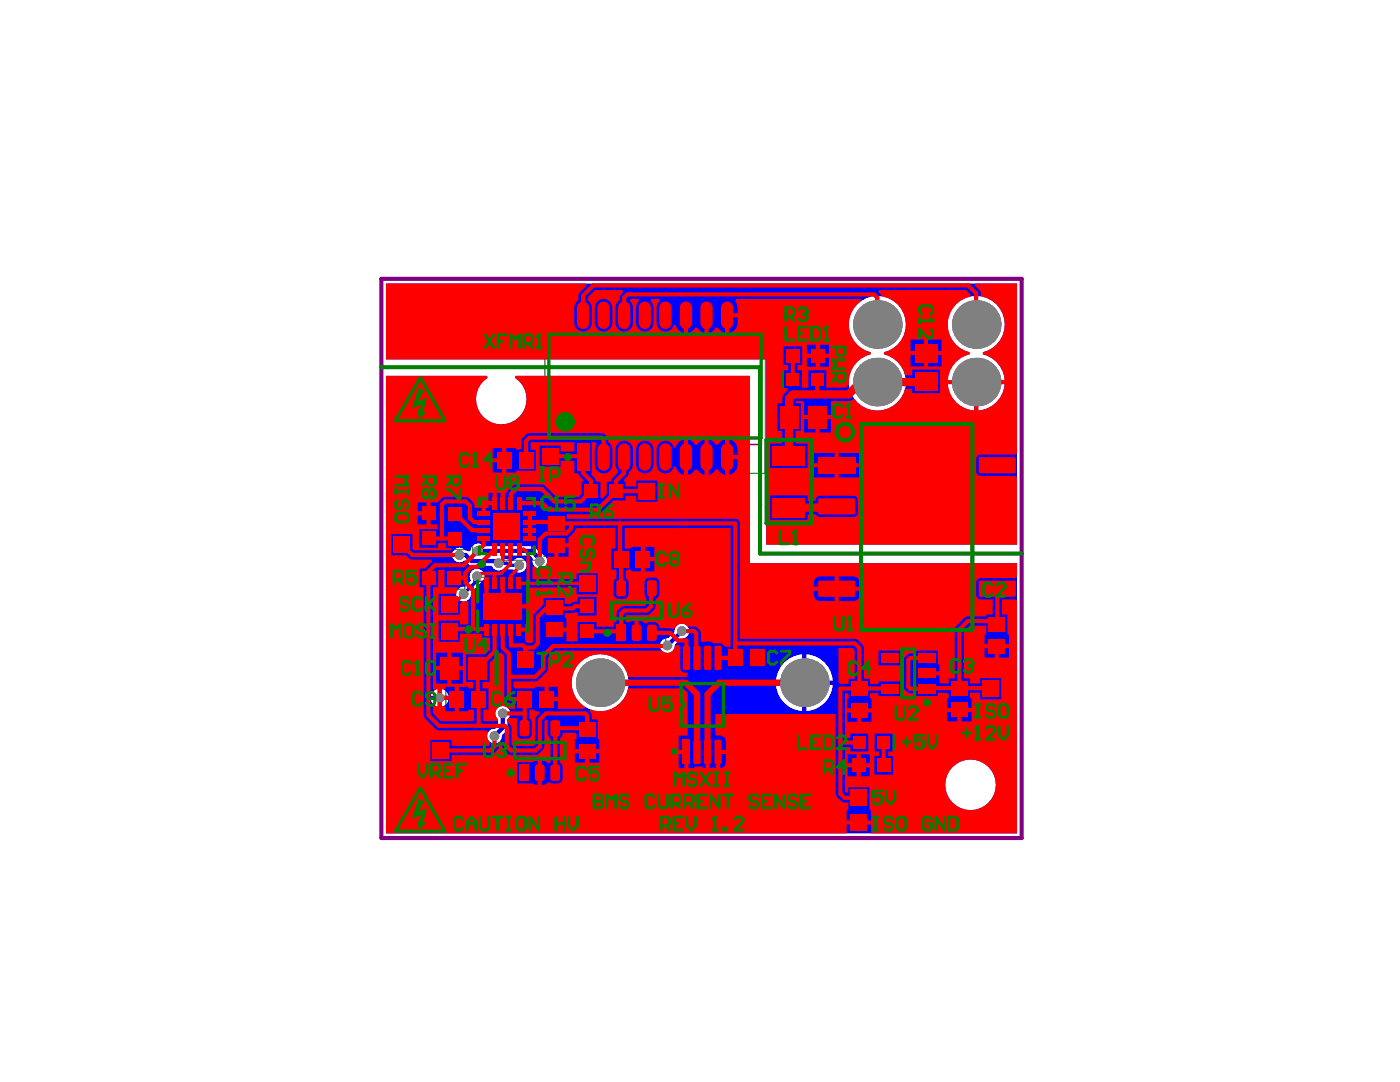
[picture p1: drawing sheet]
<svg xmlns="http://www.w3.org/2000/svg" width="279mm" height="216mm" viewBox="0 0 279 216" stroke-linecap="round" stroke-linejoin="round" font-family="sans-serif">
<g fill="none" stroke="#008000" stroke-width=".2">
<path d="M108.7 59.7h44v34.7h-44zM156 68.7h9.4v4.5h-9.4zM181.7 67.8h6.2v11h-6.2zM94.4 98.2h13.5v13.6h-13.5zM98.4 89.4h8.8v4.9h-8.8zM115.8 95.7h9.4v4.6h-9.4zM154.8 80.1h11v6.2h-11zM83.3 100.3h4.5v9.3h-4.5zM83.4 113h9.4v4.6h-9.4zM88.6 100.3h4.5v9.4h-4.5zM94.5 115.2h11.7v11.6h-11.7zM108.2 119.1h4.8v8.7h-4.8z"/>
<path d="M108.6 102.3h4.8v8.7h-4.8zM114.9 118.8h4.5v9.4h-4.5zM121.2 115h11.7v13.6h-11.7zM121.8 109.1h8.7v4.9h-8.7zM87 130.3h11v6.1h-11zM89 137.1h8.7v4.8h-8.7zM102.5 137.1h8.8v4.8h-8.8zM144.5 128.7h8.8v4.9h-8.8zM169.1 135.2h4.8v8.7h-4.8zM174.5 128.7h13.5v11.3h-13.5zM189 135.1h4.9v8.8h-4.9zM196.5 122.4h4.9v8.7h-4.9z"/>
<path d="M101.9 143h11.6v13.5h-11.6zM114.7 143.3h4.9v8.8h-4.9zM169.2 150.4h9.4v4.6h-9.4z"/>
</g>
<g fill="none" stroke="#008000" stroke-width=".32">
<path d="M129.1 77.1h3.3M130.7 75.4v3.3M159.4 75.7h2.6M159.4 71h2.6M160.7 74.4v2.6M160.7 69.7v2.6M183.2 73.3h3.2M184.8 71.7v3.2M101.2 91.8h3.1M102.8 90.3v3.1M119.2 98h2.6M120.5 96.7v2.6"/>
<path d="M158.7 83.2h3.2M160.3 81.6v3.2M84.2 104.9h2.6M85.5 103.6v2.6M86.8 115.3h2.6M88.1 114v2.6M89.6 105h2.6M90.9 103.7v2.6M99.5 105h3.3M100.3 119.4v3.2M101.2 103.4v3.2M109.5 106.6h3.1"/>
<path d="M111 105.1v3.1M124.6 111.6h3.1M126.1 110v3.1M90.9 133.3h3.2M91.8 139.5h3.1M92.5 131.7v3.2M93.3 137.9v3.1M98.7 121h3.2M105.4 139.5h3.1M106.9 137.9v3.1M109 123.5h3.2M110.6 121.9v3.1"/>
<path d="M115.9 123.5h2.6M117.2 122.2v2.6M125.4 121.8h3.3M127 120.2v3.2M147.3 131.2h3.2M148.9 129.6v3.1M169.9 139.6h3.1M171.5 138v3.1M179.6 134.4h3.3M181.2 132.7v3.3M189.9 139.5h3.1M191.5 137.9v3.1"/>
<path d="M197.4 126.8h3.1M198.9 125.2v3.1M106.1 149.8h3.2M107.7 148.1v3.3M115.6 147.7h3.1M117.2 146.1v3.2M172.6 152.7h2.6M172.6 148.2h2.6M173.9 151.4v2.6M173.9 146.9v2.6"/>
</g>
<g fill="none" stroke="#800080" stroke-width=".32">
<path d="M109.5 65.4h42.4v23.3h-42.4zM158.1 74.4h5.2v2.6h-5.2zM158.1 69.7h5.2v2.6h-5.2zM182.8 70h4v6.5h-4zM96.1 100h10.1v10h-10.1zM100 90.3h5.6v3.1h-5.6zM117.9 96.7h5.2v2.6h-5.2zM157.1 81.2h6.4v4h-6.4zM84.2 102.4h2.6v5.1h-2.6zM85.5 114h5.2v2.6h-5.2zM89.6 102.4h2.6v5.2h-2.6zM95.3 116h10v10h-10z"/>
<path d="M109.5 103.8h3.1v5.7h-3.1zM122.1 119h9.9v5.7h-9.9zM123.3 110h5.7v3.1h-5.7zM89.3 131.3h6.5v4h-6.5zM90.5 137.9h5.7v3.1h-5.7zM104.1 137.9h5.6v3.1h-5.6zM109 120.6h3.2v5.7h-3.2zM115.9 120.9h2.6v5.2h-2.6zM146.1 129.6h5.6v3.1h-5.6zM169.9 136.7h3.1v5.7h-3.1zM178.7 129.6h5.1v9.5h-5.1zM189.9 136.7h3.1v5.6h-3.1z"/>
<path d="M197.4 123.9h3.1v5.7h-3.1zM102.8 146.9h9.9v5.7h-9.9zM115.6 144.9h3.1v5.6h-3.1zM171.3 151.4h5.2v2.6h-5.2zM171.3 146.9h5.2v2.6h-5.2z"/>
<circle cx="112.5" cy="85.8" r="1.62"/>
<circle cx="98.2" cy="118.9" r="1.62"/>
<circle cx="99" cy="107.1" r="1.62"/>
</g>
<path d="M76.1 55.6h127.8v111.6h-127.8z" fill="none" stroke="#800080" stroke-width=".82"/>
<g fill="#00f">
<path d="M77 56.6h126v52.1h-50.1v-37h-75.9zM190.8 60.7a5.7 5.7 0 0 0 2.7 9.6v.4a5.6 5.6 0 0 0-4.3 5.1h11.3a5.6 5.6 0 0 0-4.3-5.1v-.4a5.7 5.7 0 0 0 3.6-8.3 5.7 5.7 0 0 0-9-1.3zM195.2 76.6v5.3a5.6 5.6 0 0 0 5.3-5.3zM189.2 76.6a5.6 5.6 0 0 0 5.2 5.3v-5.3zM171.1 60.7a5.7 5.7 0 0 0 2.7 9.6v.4a5.7 5.7 0 0 0-3.4 8.8 5.7 5.7 0 0 0 9.4 0 5.7 5.7 0 0 0-3.4-8.8v-.4a5.7 5.7 0 0 0 3.7-8.3 5.7 5.7 0 0 0-9-1.3z"/>
<path d="M77 75h20.2l.1 .4a5 5 0 0 0-1.1 7.5 5 5 0 0 0 7.6 0 5 5 0 0 0-1-7.5l.1-.4h46.7v37.4h53.4v53.9h-126zM101.6 103.2v1.4h1.3a1.62 1.62 0 0 0-1.3-1.4zM99.9 103.7l-.5 .9h1.3v-1.4zM101.6 105.4v1.3a1.62 1.62 0 0 0 1.3-1.3zM99.4 105.4a1.62 1.62 0 0 0 1.3 1.3v-1.3zM90.6 109.7a1.49 1.49 0 0 0 0 2.1 1.49 1.49 0 0 0 2.1 0l.8 .8 .7 .3h3.9a1.48 1.48 0 0 0 2.5 .5l1.8 .2a1.48 1.48 0 0 0 2.2 .3 1.48 1.48 0 0 0 0-2.2 1.48 1.48 0 0 0-2.2 .3h-.5a1.15 1.15 0 0 0-1.2-.5l-.3-.3 .2-.4h5.1l.6 .7a1.48 1.48 0 0 0 1 1.9 1.48 1.48 0 0 0 1.9-1.1 1.48 1.48 0 0 0-1.2-1.8l-1.3-1.2-.6-.3h-9.6a1.46 1.46 0 0 0-1.6-.5 1.46 1.46 0 0 0-1 1.3l-.4 .2-.2-.1a1.16 1.16 0 0 1-1-.5l-.6-.2-.6 .2zM94.1 113.9a1.43 1.43 0 0 0-.1 2l-1.2 1.2a1.48 1.48 0 0 0-1.8 1.4 1.48 1.48 0 0 0 1.6 1.5 1.48 1.48 0 0 0 1.4-1.7l1.8-1.8a1.62 1.62 0 0 0 .5-2.6 1.49 1.49 0 0 0-2.2 0zM100.7 119.3v1.3h1.4a1.62 1.62 0 0 0-1.4-1.3zM99 119.7l-.4 .9h1.3v-1.3zM100.7 121.4v1.3a1.62 1.62 0 0 0 1.4-1.3zM98.6 121.4a1.62 1.62 0 0 0 1.3 1.3v-1.3zM132.1 127.8a1.48 1.48 0 0 0 .6 2.4 1.48 1.48 0 0 0 2-1.6l1.2-1.2a1.48 1.48 0 0 0 1.7-1.4 1.48 1.48 0 0 0-1.6-1.6 1.48 1.48 0 0 0-1.4 1.7l-1.2 1.2-.8 .1zM160.9 130.6v5.2h5.3a5.6 5.6 0 0 0-5.3-5.2zM156.5 132.2a5.5 5.5 0 0 0-1.6 3.6h5.2v-5.2a5.5 5.5 0 0 0-3.6 1.6zM88.2 137.5v1.3h1.3a1.62 1.62 0 0 0-1.3-1.3zM86.5 138l-.5 .8h1.3v-1.3zM88.2 139.7v1.3a1.62 1.62 0 0 0 1.3-1.3zM86 139.7a1.62 1.62 0 0 0 1.3 1.3v-1.3zM160.9 136.6v5.3a5.6 5.6 0 0 0 5.3-5.3zM154.9 136.6a5.6 5.6 0 0 0 5.2 5.3v-5.3zM114.1 136.2a5.7 5.7 0 0 0 11.4 0 5.7 5.7 0 0 0-11.4 0zM99.3 141.3a1.46 1.46 0 0 0 .1 2.2v1.4l-.6 .5a1.48 1.48 0 0 0-1.6 1.4 1.48 1.48 0 0 0 1.5 1.6 1.48 1.48 0 0 0 1.4-1.7l1.1-1.1 .1-2.1a1.48 1.48 0 0 0 .1-2.1 1.48 1.48 0 0 0-2.1-.1zM188.6 156.6a5.1 5.1 0 0 0 10.1 0 5.1 5.1 0 0 0-10.1 0z"/>
</g>
<path d="M95.2 115v.9l-2.7 2.6M99.5 112.4h1.7l.4 .4h2" fill="none" stroke="#00f" stroke-width=".66"/>
<path d="M91.7 110.3v.4h1.2l1.3 1.3h4.9l.4 .4M95.4 109.9h10.7l1.6 1.7v.4M136.1 125.9l-2.9 2.9M100.3 142.4v2.8l-1.6 1.7" fill="none" stroke="#00f" stroke-width=".82"/>
<g fill="#808080">
<circle cx="136.1" cy="125.9" r=".97"/>
<circle cx="133.2" cy="128.8" r=".97"/>
<circle cx="99.5" cy="112.4" r=".97"/>
<circle cx="103.6" cy="112.8" r=".97"/>
<circle cx="107.7" cy="112" r=".97"/>
<circle cx="100.3" cy="142.4" r=".97"/>
<circle cx="98.7" cy="146.9" r=".97"/>
<circle cx="95.4" cy="109.9" r=".97"/>
<circle cx="91.7" cy="110.7" r=".97"/>
<circle cx="92.5" cy="118.5" r=".97"/>
<circle cx="100.3" cy="121" r=".97"/>
<circle cx="95.2" cy="115" r=".97"/>
<circle cx="101.2" cy="105" r=".97"/>
<circle cx="87.8" cy="139.2" r=".97"/>
<circle cx="119.8" cy="136.2" r="4.9"/>
<circle cx="175.1" cy="76.2" r="4.9"/>
<circle cx="175.1" cy="64.8" r="4.9"/>
<circle cx="160.5" cy="136.2" r="4.9"/>
<circle cx="194.8" cy="76.2" r="4.9"/>
<circle cx="194.8" cy="64.8" r="4.9"/>
</g>
<g fill="#f00">
<path d="M99.6 130.3l.4-.1 .6 .6v8.3a1.72 1.72 0 0 0 2.2 1.3v1h-1.3a1.47 1.47 0 0 0-2.2-.1 1.47 1.47 0 0 0 .1 2.2l-.1 .4h-2.8v-2.3h1v-4.2h-1.2v-1.3h1.4v-3.8z"/>
<path d="M167.3 129.3h2.9l.4 .4v5.7h-1.2v1.1h-1.7l-.4-.4z"/>
<path d="M101.2 143.6l.3-.3h1.6l.2 .4-.1 .5v2.2a1 1 0 0 0 1 1h.9a1 1 0 0 0 1-1v-2.2v-.4l-.5-.5v-1.7h1.1l.1 .3h.8l.1 .4-.6 .6-.3 .7v5l-.3 .2h-4.1l-.3-.2v-3.4a1.71 1.71 0 0 0-.9-1.2z"/>
<path d="M102.5 136h4.3l.7-.3 1.8-1.9 .1-2.6 1.4-1.4h21.3a1.52 1.52 0 0 0 1.6 .4 1.52 1.52 0 0 0 1-1.3l.4-.2h.4l.3 .4v4.2a.87 .87 0 0 0 .8 .9h.7v.7l-.4 .2h-11.5a5.7 5.7 0 0 0-8.9-3.6 5.7 5.7 0 0 0 .2 9.5l-.1 .4h-5.2v-1.5h-2.3v-.4h-.4v-2.5h-1.9l-.1 .4h-3.9l-.3-.3zM109.5 137v2.1h1.9v-2.1z"/>
<path d="M87.4 113.7h1.3v3.5h2.5l.2 .4-.4 .9h-3.5v4.2h4.3v-2.2l.5-.5 .9-.1 .3 .2v4.4l-1.7 .1v-.8h-4.3v4.2h4.3v-1.6h4.4v.8h1.6v2.4l-1 1h-3.8v5.5h1.4v1.3h-.8l-.2-.4h-1.8v4.9h1.8l.2-.3h1v2.3h-6.6l-1.6-1.6v-1.3l.4-.2 .5 .2v-3.5l-.5 .2-.4-.2v-20.3h1zM90.1 130.2v2.7h2.3v-2.7zM87 130.2v2.7h2.3v-2.7zM90.1 133.7v2.7h2.3v-2.7zM87 133.7v2.7h2.3v-2.7zM88.2 137.5v3.5l.3-.1 .4 .2v.8h1.9v-4.9h-1.9v.4l-.4 .2z"/>
<path d="M106.2 113.1l.5-.1a1.48 1.48 0 0 0 1.8 .2 1.48 1.48 0 0 0 .6-1.7l.3-.4h1.2v-2.3h.4v-.4h2.5v-1.2a2.74 2.74 0 0 0 1.4-1.7l.3-.1h7.6v4h-.8v4.3h1v1.7l-.4 .5-.1 .3v2.3a1 1 0 0 0 1 1h.9a1 1 0 0 0 1-1v-2.3v-.3l-.5-.5v-1.4l.3-.3h.6l.2 .3h1.9v-4.9h-1.9l-.2 .3h-1.1v-4h21.1v23.6h-1a2.19 2.19 0 0 0-2.4-.6 2.19 2.19 0 0 0-2.1-.2l-.4-.3v-1.6a1.65 1.65 0 0 0-1.4-1.3h-1.3a1.48 1.48 0 0 0-2.5 .4l-.5 .1-.4-.1h-2.2a1.04 1.04 0 0 0-1-1.3 1.68 1.68 0 0 0-1.7 .3l-.9-.5-.6-.1v2.5h-.8v-2.5l-1.2 .4h-.5v-1.4l4.2-.1a2.4 2.4 0 0 0 1.7-1.7v-1.5a.95 .95 0 0 0 .8-1v-2.3a1 1 0 0 0-1-1h-1a1 1 0 0 0-1 1v2.3a3.2 3.2 0 0 1 .4 2.1l-.3 .3h-4.1a2.01 2.01 0 0 0-1.6 1.5v1.8h-.5v.9h-3.5v-1h-3.7v3.7l-.3 .2-2-.1v-1.8h-2.4v-.9h2.4v-1.8l-.3-.2v-.9h1.6l.6-.2 .4 .2v.5h3.7v-3.7h-3.7v.9a1.31 1.31 0 0 0-1.4 .5h-1.2v-1.2h-4.2v1.3l-2 2.1-.1 5.3-.3 .3h-.9l-.4-.3v-2h-1.2v-.8h1.2v-.7h.2v-3.1h-4.7v-.8h4.7v-3.1l.3-.3h9.8v1.4h4.2v-4.2h-4.2v1.2h-8.9zM111.4 109.2v1.9h2.1v-1.9zM128.7 109.1v2h1.9v-2zM128.7 112v2h1.9v-2z"/>
<path d="M77 75h20.2l.1 .4a5 5 0 0 0-1.1 7.5 5 5 0 0 0 7.6 0 5 5 0 0 0-1-7.5l.1-.4h46.7v37.4h53.4v2.7l-.4 .3h-6.9a.83 .83 0 0 0-.9 .8v2.6a.83 .83 0 0 0 .9 .8h2.4v3h-1.3v.4l-4 .1-2.2 2.2-.1 10.1h-1.2v1h-1.5l-.3-.2v-1.4h-2.5v-.9h2.5v-1.3h-.3v-2.8h-4.4v.6h-1.1a1.62 1.62 0 0 0-1.4 1.3v5.3a1.65 1.65 0 0 0 1.4 1.4h1.1v.5h4.4v-.7h1.9l.2 .3v.7l-.3 .2v1.9h4.9v-1.9l-.3-.2v-1h2v1.3h4.2v-4.2h-4.2v1.1h-2v-1h-1.2v-9.4l1.1-1.2h3.3v1.7l-.3 .2v1.8h4.9v-1.8l-.4-.2v-3.9h-1v-3h2.6l.4 .2v46.5h-29.2v-1.8h-4.8v1.8h-92zM131.5 88.4l-.3 .6-.2 .7v3a1.74 1.74 0 0 0 1.6 1.8 1.74 1.74 0 0 0 1.9-1.4h.4a1.87 1.87 0 0 0 1.6 1.6v-7a1.87 1.87 0 0 0-1.6 1.6h-.4a1.72 1.72 0 0 0-3-.9zM78.1 106.6v4.2h2.9l.9 .8 4.2 .1 .1 .4-1.4 1.3h-1.1v3.8h.9v25.9l2.6 2.6h10l.2 .5a1.39 1.39 0 0 0 .4 1.8v.6l-.3 .2h-7.4v-1.2h-4.2v4.3h4.2v-1.2l8.1-.1a2.35 2.35 0 0 0 1.4-2.5l.2-.1 .4 .1a2.26 2.26 0 0 0 1.8 2.6l5.3-.1a2.56 2.56 0 0 0 1.3-1.7v-4.9l.4-.4 .4 .2v3l.5 .5v4.8l-.3 .2-.9-.5-.6-.1v5l.6-.1 .9-.6 .1 .1a1.89 1.89 0 0 0 2.5-.4l.1-2.6-.1-.4-.5-.5v-4.9a1.03 1.03 0 0 0 .6-1.1h2.5l.3 .3v.9l-.4 .2v1.9h4.9v-1.9l-.3-.2v-3.8h-1.2l-.1-1.2-.4-.5 .3-.3a5.7 5.7 0 0 0 7.5-4.2h11l.9 .8v8.6h-1.9v2.8h1.6v.4h.4v3.3h1.1l.2-.3 1.1-.1 1 .4v-3.3h.8v3.3l.7-.2 .6 .2v-3.3h.4v-.4h1.6v-1.6a1.4 1.4 0 0 0-2-1.2l-.1-.2v-4.1h24l.1 16.2a2.34 2.34 0 0 0 2.4 1.4l-.1 1.6h-.2v2h4.8v-2h-.2l-.1-.4v-4.2h-4.2v1l-.4 .1-.3-.2v-8.9h1.1v.8h3.6v-3.5h-3.6v.8h-1.1v-8.9h.5l.3 .3v.7l-.3 .2v1.8h4.8v-1.8l-.3-.2v-1h1.7v.6h4.4v-2.9h-4.4v.5h-1.7v-1.1h-1.2l-.1-6.5a2.72 2.72 0 0 0-1.7-1.4h-22.9v-23.1a.92 .92 0 0 0-1-.9h-33.6v-.9l6.5-.1 2.8-2.6h2.4v-1h2.2v1.2h4.2v-4.2h-4.2v1.2h-2.2v-1h-.2l-.1-.3 .9-1.1 .1-.5 .7-.8 .1-.7v-3l-.1-.7a1.76 1.76 0 0 0-2-1 1.76 1.76 0 0 0-1.4 1.7v3l.6 1.6-1.1 1-.3 .7-.3 .1h-.6v2.5l-.9 .9-.4-.2v-3.2h-.6l-.3-.1-.3-.7-.6-.6 .1-6.5h.8l.2 .5-.3 .3-.1 .7v3l.1 .7a1.76 1.76 0 0 0 2 1 1.76 1.76 0 0 0 1.4-1.7v-3l-.1-.7-.7-.8a1.63 1.63 0 0 0-1.3-1.8l-14.8 .1a2.31 2.31 0 0 0-1.2 1.5v1.4l-.3 .3h-.7l-.2-.3h-1.9v4.9h1.9l.2-.3h3.8v-4.3h-1v-1.3l.2-.2h8.5v1.9h-2.7v-1.2h-4.2v4.2h4.2v-1.2h2.7v2.5h.8l.3 .6 .7 .8-.1 .3h-.2v2.5l-.6 .5h-4.5l-2.5-2.4h-5.6a2.86 2.86 0 0 0-1.8 1.5v.1h-.3v2.1h-.9v-2.1h-.8v2.1h-.4v.4h-1.2v.5h-.5v1.3h-.9v-1.3h-1.4l-.1-.8a2.56 2.56 0 0 0-1.7-1.4h-4.1l-.6 .3-.8 .8h-1.4v4.4h1.3v1h-3.6v3.7h3.7v-.9h1.6v1h1l.2 .4h-7.6l-.3-.3v-2.9zM145.5 87.7v3.1h1.7a2.43 2.43 0 0 0-1.7-3.1zM98.3 89.4v2h1.9v-2zM98.3 92.3v2h1.9v-2zM127.4 88.4l-.3 .6-.2 .7v3a1.76 1.76 0 0 0 1.8 1.8 1.76 1.76 0 0 0 1.7-1.8v-3a1.76 1.76 0 0 0-1-1.6 1.76 1.76 0 0 0-2 .3zM145.5 91.6v3.1a1.99 1.99 0 0 0 1.7-2v-1.1zM141.4 87.7v7h.4l.7-.5 .3-.5h.5l.3 .5 .7 .5h.4v-7l-.4 .1-.7 .4-.3 .5h-.5l-.3-.5-.7-.4zM137.3 87.7v7h.4l.7-.5 .3-.5h.5l.3 .5 .7 .5h.4v-7l-.4 .1-.7 .4-.3 .5h-.5l-.3-.5-.7-.4zM97.5 98.3v1.7h.8v-1.7zM83.3 100.2v1.8h1.8v-1.8zM83.3 102.8v1.8h1.8v-1.8zM167.4 115v2.1h4.1a1.59 1.59 0 0 0-.7-2zM162.8 115.4l-.3 .3-.1 1.4h4.2v-2.1h-3zM167.4 117.9v2h3a1.17 1.17 0 0 0 1.1-1.1v-.9zM162.4 117.9a1.59 1.59 0 0 0 .8 1.9l3.4 .1v-2zM199.3 129.3v1.9h2.1v-1.9zM196.5 129.3v1.9h2v-1.9zM175.3 129.8v3h4.4v-3zM191.9 142.1v1.8h2v-1.8zM189 142.1v1.8h2v-1.8zM171.9 142.2v1.8h2v-1.8zM169.1 142.2v1.8h2v-1.8zM103.2 152.1v4.2h2.9l1.2 .4v-5l-1.2 .4zM117.6 150.3v1.9h2v-1.9zM114.7 150.3v1.9h2.1v-1.9zM171.8 150.5v1.8h1.8v-1.8zM169.2 150.5v1.8h1.8v-1.8zM135.4 150.4v2.9h1.2v-2.9zM143.7 150.4v2.9a1.19 1.19 0 0 0 1.2-1.2v-1.7zM174.6 146.4v3.5h.8v.9h-.9v3.8h3.7v-3.8h-.9v-.9h.8v-3.5zM171.8 153.1v1.8h1.8v-1.8zM169.2 153.1v1.8h1.8v-1.8zM188.6 156.6a5.1 5.1 0 0 0 10.1 0 5.1 5.1 0 0 0-10.1 0z"/>
<path d="M77 56.6h39.9l.2 .3-1.6 1.7-.1 1.3-.7 .8-.1 .7v3a1.76 1.76 0 0 0 1.8 1.8 1.76 1.76 0 0 0 1.7-1.8v-3l-.1-.7-.7-.8v-.5l1.5-1.5h5.4l.2 .4a1.51 1.51 0 0 0-.8 1.6l-.7 .8-.1 .7v3a1.76 1.76 0 0 0 1.8 1.8 1.76 1.76 0 0 0 1.7-1.8v-3l-.1-.7-.5-.7 .1-.3h1.6l.1 .4-.4 .6-.2 .7v3a1.76 1.76 0 0 0 1.8 1.8 1.76 1.76 0 0 0 1.7-1.8v-3l-.1-.7-.5-.6 .1-.4h1.6l.2 .4-.5 .6-.2 .7v3a1.74 1.74 0 0 0 1.6 1.8 1.74 1.74 0 0 0 1.9-1.4h.4a1.87 1.87 0 0 0 1.6 1.6v-3.5h.8v3.5h.4l.7-.5 .3-.5h.5l.3 .5 .7 .5h.4v-3.5h.8v3.5h.4l.7-.5 .3-.5h.5l.3 .5 .7 .5h.4v-3.5h.4v-.4h2.1l-.2-1.9-.3-.5 .2-.4h24.9l.1 .4a5.7 5.7 0 0 0-2.4 5.7 5.7 5.7 0 0 0 4.3 4.5v.4a5.6 5.6 0 0 0-4.4 6l-.6 .7h-3.9v-3.5h-3.6v3.5h-1.3v-3.5h-.9v-1.1h1v-3.7h-3.7v3.7h.9v1.1h-.8v3.5h.6l.1 .5a2.33 2.33 0 0 0-1.1 2.6h-1v5.5h1v2.5h-2.4v4.9h7.5v-4.9h-2.4v-2.5h1v-5.5h-1v-.5l1.7 .1v2.7h5.3v-2.7l3.6-.1 1.2-.3a5.7 5.7 0 0 0 5.7 2.1 5.7 5.7 0 0 0 4.3-4.2h1.4v.8h5.6v-4.7h-5.6v1.2h-1.4a5.6 5.6 0 0 0-4.2-4.2v-.4a5.7 5.7 0 0 0 4.4-5.8 5.7 5.7 0 0 0-4.8-5.4l-.7-.8 .2-.4h17.3l.9 .9-.1 .4a5.7 5.7 0 0 0-4.5 5.5 5.7 5.7 0 0 0 4.4 5.6v.4a5.6 5.6 0 0 0-4.3 5.1h11.3a5.6 5.6 0 0 0-4.3-5.1v-.4a5.7 5.7 0 0 0 4.3-5.8 5.7 5.7 0 0 0-4.8-5.4v-.9l-1.2-1.3 .2-.3h8.3v33.9l-.4 .2h-6.9a.83 .83 0 0 0-.9 .8v2.6a.83 .83 0 0 0 .9 .9l6.9-.1 .4 .3v13.5h-50.1v-37h-75.9zM119.2 60.1l-.4 .6-.1 .7v3a1.76 1.76 0 0 0 1.8 1.8 1.76 1.76 0 0 0 1.7-1.8v-3a1.76 1.76 0 0 0-1.1-1.6 1.76 1.76 0 0 0-1.9 .3zM145.5 63.3v3.1a1.99 1.99 0 0 0 1.7-2v-1.1zM185.2 67.8v2.2h2.7v-2.2zM181.7 67.8v2.2h2.7v-2.2zM163.6 68.8v1.8h1.8v-1.8zM161 68.8v1.8h1.8v-1.8zM185.2 70.8v2.3h2.7v-2.3zM181.7 70.8v2.3h2.7v-2.3zM163.6 71.4v1.8h1.8v-1.8zM161 71.4v1.8h1.8v-1.8zM195.2 76.6v5.3a5.6 5.6 0 0 0 5.3-5.3zM189.2 76.6a5.6 5.6 0 0 0 5.2 5.3v-5.3zM163.6 83.6v2.7h2.2v-2.7zM160.5 83.6v2.7h2.2v-2.7zM167.4 90.4v2h4.1v-2zM162.5 90.4v2h4.1v-2zM167.4 93.2v2.1h4.1v-2.1zM162.5 93.2v2.1h4.1v-2.1zM153.7 98.9v4.8h7.5v-1.1h1.6a.81 .81 0 0 0 .8 .6h6.8a.83 .83 0 0 0 .8-.9v-2.5a.83 .83 0 0 0-.8-.9h-6.8a.86 .86 0 0 0-.8 1h-1.6v-1z"/>
</g>
<g fill="none" stroke="#f00" stroke-width=".82">
<path d="M116.4 62.9v-3.9l2-2h74.8l1.6 1.6v7M124.6 62.9v-3.5l.6-.7h49.3l.6 .7v5.4M158.2 71l.1 4.7M163.7 76.2l-.6-.5v2.7l-.3 .3M171.8 76.2h3.3M184.8 76.1l-.1 .1M100.3 95.9v.1M100.3 96v4.4M109.8 91h6.4l.2 .2v3.2l1.6 1.6v2l-2.1 2.1h-5.3l-2.5-2.5h-5.2l-.9 1v1.8M120.5 91.2v-3.5l-.4-.4h-14.4l-.7 .7v3.8M123 98l-3.7 3.7h-9.8l-1.3-1.3h-4.6M123 98h6.1"/>
<path d="M124.6 91.2v3.2l-1.6 1.6v2M157.5 83.2l-.1 .1M80.2 108.7l2.1 2h9.4M85.5 107.4l5.4 .1M90.9 102.5l3.3 3.3h2.3M90.9 115.3h2M92.9 115.3v1l1.5 1.5v7.1l-.6 .6M93.6 116.9h.1M96.5 107.4v1.4l-4 4h-5.7l-1.3 1.3v28.6l2.1 2.1h13.1l.5 .4v3.7l.8 .9h4.9l.8-.9v-5.3l1.3-1.2h7.8l.4 .4v2.3l-.2 .2h-6.2v8.9M96.5 104.2h-1.9l-.8-.9v-2.4l-.9-.8h-4.1l-.6 .6v6.7M97.1 116.4v2.7l1.8 1.9h1.4v-4.6M98.7 109.6l-3.5 3.5h-1.1l-1.2 1.2v1"/>
<path d="M105.8 102.6v4.8M105.8 104.2h4.9l.3 .2h35.7v26.8l-.1 .1h-3.3M114 104.4v1.1l-1 1h-4l-1.3 1.1v4.4M117.1 116.4l.1 .1M123.7 104.4v7l.2 .2 .1 5.8M130.1 117.4l-.2 .2v3.4l-.8 .8h-4.5l-.6 .6v3.9l-.3-.3h-6.5M136.9 104.4l-.1 .1M167 101l-.3 .3M199 117.5v5.9l-.5 .5M87.8 139.2h3.1l.3 .3M89.6 125.5l7.5 .1M98.7 125.6v4.4l-3.3 3.3v6l.1 .2v5.2l-.1 .1"/>
<path d="M100.3 125.6v3.6l1.3 1.2v8.7l.4 .4h2.7v5.8M101.9 125.6v3.2h2.5l.4 .4M104.8 129.2v2.5M117.2 121h-2.4l-.5 .4h-5.3l-1.7 1.7v5.3l-.8 .8h-1.7M130.1 126.3h3.7l1.5 1.5h1.7v3.5M133.2 128.8l-22.8 .1-1.9 1.9v2.6l-1.7 1.6h-5.2M136.1 125.9h2.4l.5 .4v4.8l.1 .2M146.7 128.4h23.9l.9 .9v8.1M177.5 137.4h-9.8v21l.8 .8h2.9M185 131.3h-3.3l-.4 .4v5.3l.4 .4h3.3l.1-.1h12.5l.1 .1M198.9 123.9h-5.8l-1.6 1.7v11.7M98.7 146.9v2l-.8 .9h-9.9"/>
<path d="M100.3 142.4h4.4M167.7 148.2h3.8M176.3 148.2l.1 4.5"/>
</g>
<path d="M92.5 118.5l-2 2.1h-.9M98.7 114.4h.1M98.7 114.4v2M100.3 109.6v2.4l-.4 .4h-.4M102 109.6l-.2 .1v2.9l-1.8 1.8h-4.3l-.5 .6M103.6 116.4h13.5M103.6 109.6h.9l.9 .9v5.9M103.6 112.8v.4l-1.7 1.7v1.5" fill="none" stroke="#f00" stroke-width=".66"/>
<path d="M171.8 76.2l-2.4 2.5h-11.1l-.8 .8-.1 11.4M175.1 76.2h9.6M157.4 101.3h9.3" fill="none" stroke="#f00" stroke-width="1.6"/>
<path d="M119.8 136.2h17l2.3 2.3v11.5M160.5 136.2h-17l-2.3 2.3v11.5" fill="none" stroke="#f00" stroke-width="1.2"/>
<g fill="#808080">
<circle cx="136.1" cy="125.9" r=".97"/>
<circle cx="133.2" cy="128.8" r=".97"/>
<circle cx="99.5" cy="112.4" r=".97"/>
<circle cx="103.6" cy="112.8" r=".97"/>
<circle cx="107.7" cy="112" r=".97"/>
<circle cx="100.3" cy="142.4" r=".97"/>
<circle cx="98.7" cy="146.9" r=".97"/>
<circle cx="95.4" cy="109.9" r=".97"/>
<circle cx="91.7" cy="110.7" r=".97"/>
<circle cx="92.5" cy="118.5" r=".97"/>
<circle cx="100.3" cy="121" r=".97"/>
<circle cx="95.2" cy="115" r=".97"/>
<circle cx="101.2" cy="105" r=".97"/>
<circle cx="87.8" cy="139.2" r=".97"/>
<circle cx="119.8" cy="136.2" r="4.9"/>
<circle cx="175.1" cy="76.2" r="4.9"/>
<circle cx="175.1" cy="64.8" r="4.9"/>
<circle cx="160.5" cy="136.2" r="4.9"/>
<circle cx="194.8" cy="76.2" r="4.9"/>
<circle cx="194.8" cy="64.8" r="4.9"/>
</g>
<g fill="#f00">
<path d="M78.6 107.1h3.2v3.2h-3.2z" fill-rule="evenodd"/>
<path d="M84.2 113.9h2.7v2.8h-2.7z" fill-rule="evenodd"/>
<path d="M84.2 106.1h2.7v2.7h-2.7z" fill-rule="evenodd"/>
<path d="M84.2 101.1h2.7v2.7h-2.7z" fill-rule="evenodd"/>
<path d="M101.6 108.4h.8v2.4h-.8z" fill-rule="evenodd"/>
<path d="M99.9 108.4h.8v2.4h-.8z" fill-rule="evenodd"/>
<path d="M98.3 108.4h.8v2.4h-.8z" fill-rule="evenodd"/>
<path d="M98.3 99.2h.8v2.4h-.8z" fill-rule="evenodd"/>
<path d="M99.9 99.2h.8v2.4h-.8z" fill-rule="evenodd"/>
<path d="M101.6 99.2h.8v2.4h-.8z" fill-rule="evenodd"/>
<path d="M106.8 153.1l.4-.5h1l.5 .5v2.2l-.5 .5h-1l-.4-.5z" fill-rule="evenodd"/>
<path d="M103.7 152.6h1.9v3.2h-1.9z" fill-rule="evenodd"/>
<path d="M104.5 105.4h2.5v.8h-2.5z" fill-rule="evenodd"/>
<path d="M104.5 107h2.5v.8h-2.5z" fill-rule="evenodd"/>
<path d="M104.5 102.2h2.5v.8h-2.5z" fill-rule="evenodd"/>
<path d="M126.1 125.1l.4-.4h1l.5 .4v2.3l-.5 .5h-1l-.4-.5z" fill-rule="evenodd"/>
<path d="M157 74.4h2.6v2.6h-2.6z" fill-rule="evenodd"/>
<path d="M169.8 157.6h3.2v3.2h-3.2z" fill-rule="evenodd"/>
<path d="M170 151.3h2.7v2.8h-2.7z" fill-rule="evenodd"/>
<path d="M170.2 146.9h2.6v2.6h-2.6z" fill-rule="evenodd"/>
<path d="M169.9 140.3h3.2v2.9h-3.2z" fill-rule="evenodd"/>
<path d="M183.3 133.4h3.4v1.9h-3.4z" fill-rule="evenodd"/>
<path d="M182.5 74.2h4.6v3.8h-4.6z" fill-rule="evenodd"/>
<path d="M189.8 140.2h3.3v2.9h-3.3z" fill-rule="evenodd"/>
<path d="M197.3 127.5h3.3v2.9h-3.3z" fill-rule="evenodd"/>
<path d="M86.4 148.1h3.2v3.3h-3.2z" fill-rule="evenodd"/>
<path d="M101.5 124.5h.9v2.2h-.9z" fill-rule="evenodd"/>
<path d="M99.9 124.5h.8v2.2h-.8z" fill-rule="evenodd"/>
<path d="M98.3 124.5h.8v2.2h-.8z" fill-rule="evenodd"/>
<path d="M98.3 115.3h.8v2.2h-.8z" fill-rule="evenodd"/>
<path d="M99.9 115.3h.8v2.2h-.8z" fill-rule="evenodd"/>
<path d="M101.5 115.3h.9v2.2h-.9z" fill-rule="evenodd"/>
<path d="M99.2 90.2h2.9v3.3h-2.9z" fill-rule="evenodd"/>
<path d="M104.2 143.7h.9l.5 .5v2.2l-.5 .5h-.9l-.5-.5v-2.2z" fill-rule="evenodd"/>
<path d="M104.5 103.8h2.5v.8h-2.5z" fill-rule="evenodd"/>
<path d="M103.5 90.2h2.9v3.3h-2.9z" fill-rule="evenodd"/>
</g>
<g fill="#f00">
<path d="M107.2 155.3v.5zM106.8 155.3h.4v.5l-.4-.2z"/>
<path d="M108.2 155.3h.5zM108.2 155.3h.5l-.1 .3-.4 .2z"/>
<path d="M108.2 152.6v.5zM108.2 152.6l.4 .2 .1 .3h-.5z"/>
<path d="M106.8 153.1h.4zM106.8 152.8l.4-.2v.5h-.4z"/>
<path d="M126.5 127.4v.5zM126.1 127.4h.4v.5l-.4-.3z"/>
<path d="M127.5 127.4h.5zM127.5 127.4h.5l-.1 .2-.4 .3z"/>
<path d="M127.5 124.7v.4zM127.5 124.7h.3l.2 .4h-.5z"/>
<path d="M126.1 125.1h.4zM126.1 124.9l.4-.2v.4h-.4z"/>
<path d="M104.2 146.4v.5zM103.7 146.4h.5v.5l-.5-.2z"/>
<path d="M105.1 146.4h.5zM105.1 146.4h.5v.3l-.5 .2z"/>
<path d="M105.1 143.7v.5zM105.1 143.7l.5 .2v.3h-.5z"/>
<path d="M103.7 144.2h.5zM103.7 143.9l.5-.2v.5h-.5z"/>
</g>
<path d="M120.5 61.4v3M124.6 61.4v3M132.8 61.4v3M120.5 89.7v3M124.6 89.7v3M132.8 89.7v3" fill="none" stroke="#f00" stroke-width="2.5"/>
<g fill="#f00">
<path d="M140.5 129.2l.3-.4h.8l.3 .4v4.1l-.3 .4h-.8l-.3-.4z" fill-rule="evenodd"/>
<path d="M138.4 129.2l.3-.4h.8l.3 .4v4.1l-.3 .4h-.8l-.3-.4z" fill-rule="evenodd"/>
</g>
<g fill="#f00">
<path d="M140.5 129.2h.3zM140.5 129l.3-.2v.4h-.3z"/>
<path d="M140.8 133.3v.4zM140.5 133.3h.3v.4z"/>
<path d="M141.6 133.3h.3zM141.6 133.3h.3v.2l-.3 .2z"/>
<path d="M141.6 128.8v.4zM141.6 128.8l.3 .4h-.3z"/>
<path d="M138.4 129.2h.3zM138.4 129l.3-.2v.4h-.3z"/>
<path d="M138.7 133.3v.4zM138.4 133.3h.3v.4z"/>
<path d="M139.5 133.3h.3zM139.5 133.3h.3v.2l-.3 .2z"/>
<path d="M139.5 128.8v.4zM139.5 128.8l.3 .4h-.3z"/>
</g>
<path d="M141 61.4v3M141 89.7v3" fill="none" stroke="#f00" stroke-width="2.5"/>
<path d="M145.3 129.5h2.9v3.3h-2.9z" fill-rule="evenodd" fill="#f00"/>
<path d="M145.1 61.4v3M145.1 89.7v3" fill="none" stroke="#f00" stroke-width="2.5"/>
<g fill="#f00">
<path d="M149.6 129.5h2.9v3.3h-2.9z" fill-rule="evenodd"/>
<path d="M156.8 69.6h2.8v2.8h-2.8z" fill-rule="evenodd"/>
<path d="M169.8 162.5h3.2v3.2h-3.2z" fill-rule="evenodd"/>
<path d="M169.9 135.9h3.2v2.9h-3.2z" fill-rule="evenodd"/>
<path d="M183.3 136.5h3.4v1.9h-3.4z" fill-rule="evenodd"/>
<path d="M183.3 130.3h3.4v2h-3.4z" fill-rule="evenodd"/>
<path d="M189.8 135.8h3.3v3h-3.3z" fill-rule="evenodd"/>
<path d="M197.3 123.1h3.3v2.9h-3.3z" fill-rule="evenodd"/>
<path d="M196.1 135.8h3.2v3.2h-3.2z" fill-rule="evenodd"/>
<path d="M140.5 148l.3-.4h.8l.3 .4v4.1l-.3 .4h-.8l-.3-.4z" fill-rule="evenodd"/>
<path d="M138.4 148l.3-.4h.8l.3 .4v4.1l-.3 .4h-.8l-.3-.4z" fill-rule="evenodd"/>
<path d="M182.5 68.6h4.6v3.7h-4.6z" fill-rule="evenodd"/>
<path d="M109.8 153.1l.5-.5h1l.5 .5v2.2l-.5 .5h-1l-.5-.5z" fill-rule="evenodd"/>
<path d="M103.3 137.9h2.9v3.2h-2.9z" fill-rule="evenodd"/>
<path d="M107.6 137.9h2.9v3.2h-2.9z" fill-rule="evenodd"/>
<path d="M94.1 137.9h2.9v3.2h-2.9z" fill-rule="evenodd"/>
<path d="M89.7 137.9h2.9v3.2h-2.9z" fill-rule="evenodd"/>
<path d="M88 119h3.3v3.2h-3.3z" fill-rule="evenodd"/>
<path d="M109 119.8h3.2v2.9h-3.2z" fill-rule="evenodd"/>
<path d="M96.5 118.3h7.7v5.4h-7.7z" fill-rule="evenodd"/>
<path d="M89.2 113.9h2.8v2.8h-2.8z" fill-rule="evenodd"/>
<path d="M89.5 106.1h2.8v2.8h-2.8z" fill-rule="evenodd"/>
<path d="M109.4 107.4h3.2v2.9h-3.2z" fill-rule="evenodd"/>
<path d="M95.3 107h2.5v.8h-2.5z" fill-rule="evenodd"/>
<path d="M95.3 105.4h2.5v.8h-2.5z" fill-rule="evenodd"/>
<path d="M103.2 108.4h.8v2.4h-.8z" fill-rule="evenodd"/>
<path d="M89.5 101.1h2.8v2.8h-2.8z" fill-rule="evenodd"/>
<path d="M95.3 102.2h2.5v.8h-2.5z" fill-rule="evenodd"/>
<path d="M103.2 99.2h.8v2.4h-.8z" fill-rule="evenodd"/>
<path d="M129.1 125.1l.5-.4h1l.5 .4v2.3l-.5 .5h-1l-.5-.5z" fill-rule="evenodd"/>
<path d="M123 124.7h1.9v3.2h-1.9z" fill-rule="evenodd"/>
<path d="M115.8 119.6h2.7v2.7h-2.7z" fill-rule="evenodd"/>
<path d="M154.2 99.3h6.5v3.9h-6.5z" fill-rule="evenodd"/>
<path d="M161.8 74.4h2.6v2.6h-2.6z" fill-rule="evenodd"/>
<path d="M175 151.3h2.8v2.8h-2.8z" fill-rule="evenodd"/>
<path d="M175.1 146.9h2.5v2.6h-2.5z" fill-rule="evenodd"/>
<path d="M88 124.3h3.3v3.2h-3.3z" fill-rule="evenodd"/>
<path d="M109 124.2h3.2v2.9h-3.2z" fill-rule="evenodd"/>
<path d="M103.2 124.5h.8v2.2h-.8z" fill-rule="evenodd"/>
<path d="M96.7 124.5h.8v2.2h-.8z" fill-rule="evenodd"/>
<path d="M109.8 144.2l.5-.5h1l.5 .5v2.2l-.5 .5h-1l-.5-.5z" fill-rule="evenodd"/>
<path d="M87.8 131.1h3.8v4.5h-3.8z" fill-rule="evenodd"/>
<path d="M93.5 131.1h3.7v4.5h-3.7z" fill-rule="evenodd"/>
<path d="M103.2 130.1h3.3v3.2h-3.3z" fill-rule="evenodd"/>
<path d="M96.7 115.3h.8v2.2h-.8z" fill-rule="evenodd"/>
<path d="M103.2 115.3h.8v2.2h-.8z" fill-rule="evenodd"/>
<path d="M109.4 103h3.2v2.9h-3.2z" fill-rule="evenodd"/>
<path d="M98.5 102.3h5.3v5.4h-5.3z" fill-rule="evenodd"/>
<path d="M95.3 103.8h2.5v.8h-2.5z" fill-rule="evenodd"/>
<path d="M108.2 89.4h3.2v3.2h-3.2z" fill-rule="evenodd"/>
<path d="M115.6 148.4h3.2v2.9h-3.2z" fill-rule="evenodd"/>
<path d="M115.8 124.6h2.7v2.7h-2.7z" fill-rule="evenodd"/>
<path d="M115.6 144.1h3.2v2.9h-3.2z" fill-rule="evenodd"/>
<path d="M136.3 129.2l.3-.4h.8l.3 .4v4.1l-.3 .4h-.8l-.3-.4z" fill-rule="evenodd"/>
<path d="M115.6 114.9h3.2v3.2h-3.2z" fill-rule="evenodd"/>
<path d="M116.6 96.6h2.7v2.8h-2.7z" fill-rule="evenodd"/>
<path d="M121.6 96.6h2.7v2.8h-2.7z" fill-rule="evenodd"/>
<path d="M122.5 109.9h2.9v3.3h-2.9z" fill-rule="evenodd"/>
<path d="M126.9 109.9h2.9v3.3h-2.9z" fill-rule="evenodd"/>
<path d="M123.5 115.8h.9l.5 .4v2.3l-.5 .5h-.9l-.5-.5v-2.3z" fill-rule="evenodd"/>
<path d="M129.1 116.2l.5-.4h1l.5 .4v2.3l-.5 .5h-1l-.5-.5z" fill-rule="evenodd"/>
<path d="M127.5 96.4h3.2v3.2h-3.2z" fill-rule="evenodd"/>
<path d="M115.1 88.5h2.5v5.5h-2.5z" fill-rule="evenodd"/>
</g>
<g fill="#f00">
<path d="M140.5 148h.3zM140.5 147.8l.3-.2v.4h-.3z"/>
<path d="M140.8 152.1v.4zM140.5 152.1h.3v.4z"/>
<path d="M141.6 152.1h.3zM141.6 152.1h.3v.2l-.3 .2z"/>
<path d="M141.6 147.6v.4zM141.6 147.6l.3 .4h-.3z"/>
<path d="M138.4 148h.3zM138.4 147.8l.3-.2v.4h-.3z"/>
<path d="M138.7 152.1v.4zM138.4 152.1h.3v.4z"/>
<path d="M139.5 152.1h.3zM139.5 152.1h.3v.2l-.3 .2z"/>
<path d="M139.5 147.6v.4zM139.5 147.6l.3 .4h-.3z"/>
<path d="M110.3 155.3v.5zM109.8 155.3h.5v.5l-.4-.2z"/>
<path d="M111.3 155.3h.5zM111.3 155.3h.5l-.1 .3-.4 .2z"/>
<path d="M111.3 152.6v.5zM111.3 152.6l.4 .2 .1 .3h-.5z"/>
<path d="M109.8 153.1h.5zM109.9 152.8l.4-.2v.5h-.5z"/>
<path d="M129.6 127.4v.5zM129.1 127.4h.5v.5l-.4-.3z"/>
<path d="M130.6 127.4h.5zM130.6 127.4h.5l-.1 .2-.4 .3z"/>
<path d="M130.6 124.7v.4zM130.6 124.7l.4 .2 .1 .2h-.5z"/>
<path d="M129.1 125.1h.5zM129.2 124.9l.4-.2v.4h-.5z"/>
<path d="M110.3 146.4v.5zM109.8 146.4h.5v.5l-.4-.2z"/>
<path d="M111.3 146.4h.5zM111.3 146.4h.5l-.1 .3-.4 .2z"/>
<path d="M111.3 143.7v.5zM111.3 143.7l.4 .2 .1 .3h-.5z"/>
<path d="M109.8 144.2h.5zM109.9 143.9l.4-.2v.5h-.5z"/>
<path d="M136.3 129.2h.3zM136.3 129l.3-.2v.4h-.3z"/>
<path d="M136.6 133.3v.4zM136.3 133.3h.3v.4z"/>
<path d="M137.4 133.3h.3zM137.4 133.3h.3v.2l-.3 .2z"/>
<path d="M137.4 128.8v.4zM137.4 128.8l.3 .4h-.3z"/>
<path d="M123.5 118.5v.5zM123 118.5h.5v.5l-.3-.1z"/>
<path d="M124.4 118.5h.5zM124.4 118.5h.5v.3l-.5 .2z"/>
<path d="M124.4 115.8v.4zM124.4 115.8h.3l.2 .4h-.5z"/>
<path d="M123 116.2h.5zM123.1 116l.4-.2v.4h-.5z"/>
<path d="M129.6 118.5v.5zM129.1 118.5h.5v.5l-.2-.1z"/>
<path d="M130.6 118.5h.5zM130.6 118.5h.5l-.1 .3-.4 .2z"/>
<path d="M130.6 115.8v.4zM130.6 115.8l.4 .2 .1 .2h-.5z"/>
<path d="M129.1 116.2h.5zM129.2 116l.4-.2v.4h-.5z"/>
</g>
<path d="M116.4 61.4v3M128.7 61.4v3M136.9 61.4v3M128.7 89.7v3M136.9 89.7v3" fill="none" stroke="#f00" stroke-width="2.5"/>
<g fill="#f00">
<path d="M142.6 129.2l.3-.4h.8l.3 .4v4.1l-.3 .4h-.8l-.3-.4z" fill-rule="evenodd"/>
<path d="M161.9 69.6h2.7v2.8h-2.7z" fill-rule="evenodd"/>
<path d="M155.6 81h3.7v4.5h-3.7z" fill-rule="evenodd"/>
<path d="M161.3 81h3.7v4.5h-3.7z" fill-rule="evenodd"/>
<path d="M154.2 89h6.5v3.9h-6.5z" fill-rule="evenodd"/>
<path d="M175.8 130.3h3.4v2h-3.4z" fill-rule="evenodd"/>
<path d="M175.8 136.5h3.4v1.9h-3.4z" fill-rule="evenodd"/>
<path d="M195.3 116.2l.4-.3h6.7l.3 .3v2.6l-.3 .3h-6.7l-.4-.3z" fill-rule="evenodd"/>
<path d="M136.3 147.6h1.4v4.9h-1.4z" fill-rule="evenodd"/>
<path d="M142.6 148l.3-.4h.8l.3 .4v4.1l-.3 .4h-.8l-.3-.4z" fill-rule="evenodd"/>
<path d="M195.3 91.5l.4-.3h6.7l.3 .3v2.6l-.3 .4h-6.7l-.4-.4z" fill-rule="evenodd"/>
<path d="M163.3 99.8l.3-.4h6.8l.3 .4v2.5l-.3 .4h-6.8l-.3-.4z" fill-rule="evenodd"/>
<path d="M163.3 116.2l.3-.3h6.8l.3 .3v2.6l-.3 .3h-6.8l-.3-.3z" fill-rule="evenodd"/>
<path d="M163.3 91.2h7.4v3.3h-7.4z" fill-rule="evenodd"/>
</g>
<g fill="#f00">
<path d="M142.6 129.2h.3zM142.6 129l.3-.2v.4h-.3z"/>
<path d="M142.9 133.3v.4zM142.6 133.3h.3v.4z"/>
<path d="M143.7 133.3h.3zM143.7 133.3h.3v.2l-.3 .2z"/>
<path d="M143.7 128.8v.4zM143.7 128.8l.3 .4h-.3z"/>
<path d="M202.4 118.8h.3zM202.4 118.8h.3v.1l-.3 .2z"/>
<path d="M202.4 115.9v.3zM202.4 115.9l.3 .3h-.3z"/>
<path d="M195.3 116.2h.4zM195.4 116l.3-.1v.3h-.4z"/>
<path d="M195.7 118.8v.3zM195.3 118.8h.4v.3z"/>
<path d="M142.6 148h.3zM142.6 147.8l.3-.2v.4h-.3z"/>
<path d="M142.9 152.1v.4zM142.6 152.1h.3v.4z"/>
<path d="M143.7 152.1h.3zM143.7 152.1h.3v.2l-.3 .2z"/>
<path d="M143.7 147.6v.4zM143.7 147.6l.3 .4h-.3z"/>
<path d="M202.4 94.1h.3zM202.4 94.1h.3v.2l-.3 .2z"/>
<path d="M202.4 91.2v.3zM202.4 91.2l.3 .3h-.3z"/>
<path d="M195.3 91.5h.4zM195.4 91.4l.3-.2v.3h-.4z"/>
<path d="M195.7 94.1v.4zM195.3 94.1h.4v.4z"/>
<path d="M170.4 102.3h.3zM170.4 102.3h.3l-.1 .2-.2 .2z"/>
<path d="M170.4 99.4v.4zM170.4 99.4l.3 .4h-.3z"/>
<path d="M163.3 99.8h.3zM163.3 99.6l.3-.2v.4h-.3z"/>
<path d="M163.6 102.3v.4zM163.3 102.3h.3v.4z"/>
<path d="M170.4 118.8h.3zM170.4 118.8h.3l-.1 .1-.2 .2z"/>
<path d="M170.4 115.9v.3zM170.4 115.9l.3 .3h-.3z"/>
<path d="M163.3 116.2h.3zM163.3 116l.3-.1v.3h-.3z"/>
<path d="M163.6 118.8v.3zM163.3 118.8h.3v.3z"/>
</g>
<g fill="none" stroke="#008000" stroke-width=".65">
<path d="M109.5 66.7h42.4v20.7h-42.4zM97 99.5h-1.3v1.4M105.3 99.5h1.4v1.4M95.4 116l-.1 4.1M95.7 109.1v1.4h1.3M105.3 116v4.1M106.7 109.1v1.4h-1.4M95.3 121.9l.1 4.1M105.3 121.9v4.1M122 120.2h10v3.2h-10zM180 129.5h2.5v9.7h-2.5zM102.7 148.1h10v3.3h-10z"/>
<path d="M135.9 140.1v-3.7h8.5v8.5h-8.5v-3.7"/>
</g>
<path d="M156.2 74.2v3M178.4 146.6v3" fill="none" stroke="#008000" stroke-width=".49"/>
<path d="M76.1 73.3h75.6v37.2h52.2M153 87.8h8.9v16.6h-8.9zM171.8 84.6h22.3v41.1h-22.3zM99.1 130v6.6" fill="none" stroke="#008000" stroke-width=".82"/>
<path d="M156.8 63.1h1.3l.4-.4v-.9l-.4-.4h-1.3v2.6M157.6 63.1l.9 .9M159.4 61.8l.4-.4h.9l.4 .4v.5M118 102.5h1.3l.4-.5v-.8l-.4-.4h-1.3v2.5M118.9 102.5l.8 .8M120.6 102h1.3l.4 .5v.4l-.4 .4h-.9l-.4-.4zM122.3 100.8l-.9 .4-.8 .8M100 138.6l-.4-.5h-.9l-.4 .5v1.7l.4 .4h.9l.4-.4M100.9 139.4h1.3l.4 .5v.4l-.4 .4h-.9l-.4-.4zM102.6 138.1l-.9 .5-.8 .8" fill="none" stroke="#008000" stroke-width=".55"/>
<circle cx="161.1" cy="62.3" r=".27" fill="#008000"/>
<path d="M160.2 62.7h.5M160.7 62.7l.4 .4v.5l-.4 .4h-.9l-.4-.4M161.1 62.3l-.4 .4M191.5 132l-.4-.4h-.9l-.4 .4v1.7l.4 .4h.9l.4-.4M192.4 132l.4-.4h.9l.4 .4v.4" fill="none" stroke="#008000" stroke-width=".55"/>
<circle cx="194.1" cy="132.4" r=".27" fill="#008000"/>
<g fill="none" stroke="#008000" stroke-width=".55">
<path d="M183.5 63.6v.8M183.5 64h2.6M183.9 62.7l-.4-.4v-.9l.4-.4h1.8l.4 .4v.9l-.4 .4M131.6 96.6h.8M131.6 99.2h.8M132 96.6v2.6M135.4 96.6v2.6l-1.7-2.6v2.6M111.4 114.5h2.6v1.3l-.4 .4h-.9l-.4-.4v-1.3M112.3 115.4l-.9 .8M113.6 117.1l.4 .4v.9l-.4 .4h-.5l-1.7-1.7v1.7M132.9 110.6l-.5-.4h-.8l-.5 .4v1.8l.5 .4h.8l.5-.4M134.2 111.5l-.5-.4v-.5l.5-.4h.8l.5 .4v.5l-.5 .4"/>
<path d="M134.2 111.5l-.5 .4v.5l.5 .4h.8l.5-.4v-.5l-.5-.4M134.2 111.5h.8M193.3 132.9h.4M193.7 132.9l.4 .4v.4l-.4 .4h-.9l-.4-.4M194.1 132.4l-.4 .5"/>
</g>
<circle cx="186.1" cy="64" r=".27" fill="#008000"/>
<g fill="none" stroke="#008000" stroke-width=".55">
<path d="M96.8 66.8l1.7 2.6M98.5 66.8l-1.7 2.6M99.4 68.1h.9M101.1 66.8h-1.7v2.6M102 69.4v-2.6l.9 .9 .8-.9v2.6M104.6 68.5h1.3l.4-.4v-.9l-.4-.4h-1.3v2.6M105.4 68.5l.9 .9M107.2 69.4h.8M107.6 66.8v2.6M185.7 63.6l.4 .4M185.7 65.7l.4 .5v.8l-.4 .4h-.5l-1.7-1.7v1.7M79 95.1h2.6l-.9 .8 .9 .9h-2.6"/>
<path d="M79 98.1h2.6M79 97.7v.8M79.4 99.8l-.4 .5v.8l.4 .5h.4l.5-.5v-.8l.4-.5h.4l.5 .5v.8l-.5 .5M81.6 97.7v.8M84.3 95.1h2.6v1.3l-.4 .4h-.9l-.4-.4v-1.3M85.2 95.9l-.9 .9M85.6 98.1l.4-.4h.5l.4 .4v.9l-.4 .4h-.5l-.4-.4M85.6 98.1l-.4-.4h-.5l-.4 .4v.9l.4 .4h.5l.4-.4M85.6 98.1v.9M107.7 93.4h.9M107.7 95.9h.9M108.2 93.4v2.5"/>
<path d="M109.9 95.1h1.3l.4-.4v-.9l-.4-.4h-1.3v2.5M78.6 115.7h1.3l.5-.4v-.9l-.5-.4h-1.3v2.5M79 102.8l.4-.4h1.7l.5 .4v.9l-.5 .4h-1.7l-.4-.4zM79.5 115.7l.9 .8M82.9 114h-1.7v1.3l.9-.5h.4l.4 .5v.8l-.4 .4h-.9l-.4-.4M198 116.8l-.4-.4h-.9l-.4 .4v1.7l.4 .4h.9l.4-.4M198.9 116.8l.4-.4h.9l.4 .4v.4l-1.7 1.7h1.7M92.9 127.5v2.1l.5 .4h.8l.5-.4v-2.1M97.2 128.7h-1.7l1.3-1.2v2.5"/>
</g>
<circle cx="107.6" cy="66.8" r=".27" fill="#008000"/>
<path d="M107.6 66.8l-.4 .4M155.7 105.9v2.6h1.7M158.3 108.5h.8M158.7 105.9v2.6M129.7 139.2v2.2l.4 .4h.9l.4-.4v-2.2M133.6 120.5v2.1l.4 .5h.9l.4-.5v-2.1M134 139.2h-1.7v1.3l.9-.4h.4l.4 .4v.9l-.4 .4h-.9l-.4-.4M136.2 121.8h1.3l.4 .4v.4l-.4 .5h-.9l-.4-.5zM137.9 120.5l-.8 .4-.9 .9M116.8 153.5l-.4-.5h-.8l-.5 .5v1.7l.5 .4h.8l.4-.4M119.4 153h-1.7v1.3l.9-.4h.4l.4 .4v.9l-.4 .4h-.9l-.4-.4" fill="none" stroke="#008000" stroke-width=".55"/>
<circle cx="158.7" cy="105.9" r=".27" fill="#008000"/>
<path d="M168.1 81.1l-.4-.4h-.9l-.4 .4v1.8l.4 .4h.9l.4-.4M169 83.3h.8M169.4 80.7v2.6M158.7 105.9l-.4 .5M171.2 132.5l-.5-.4h-.8l-.5 .4v1.7l.5 .4h.8l.5-.4M173.7 133.3h-1.7l1.3-1.2v2.5M176 157.8h-1.7v1.3l.8-.4h.5l.4 .4v.9l-.4 .4h-.9l-.4-.4M176.9 157.8v1.8l.8 .8 .9-.8v-1.8M180 148.1h1.8M180.9 147.2v1.7M184.3 146.8h-1.7v1.3l.9-.5h.4l.4 .5v.8l-.4 .4h-.8l-.5-.4M185.2 146.8v1.7l.9 .8 .8-.8v-1.7" fill="none" stroke="#008000" stroke-width=".55"/>
<circle cx="169.4" cy="80.7" r=".27" fill="#008000"/>
<path d="M169.4 80.7l-.4 .4M96.6 148.4v2.2l.5 .4h.8l.5-.4v-2.2M99.2 148.8l.5-.4h.8l.4 .4v.5" fill="none" stroke="#008000" stroke-width=".55"/>
<circle cx="100.9" cy="149.3" r=".27" fill="#008000"/>
<path d="M107.3 115.8v.8M107.3 116.2h2.6M107.7 114.9l-.4-.4v-.9l.4-.4h1.8l.4 .4v.9l-.4 .4M100.1 149.7h.4M100.5 149.7l.4 .4v.5l-.4 .4h-.8l-.5-.4M100.9 149.3l-.4 .4" fill="none" stroke="#008000" stroke-width=".55"/>
<circle cx="109.9" cy="116.2" r=".27" fill="#008000"/>
<path d="M107.3 117.9v.9M107.3 118.4h2.6M109.5 115.8l.4 .4" fill="none" stroke="#008000" stroke-width=".55"/>
<circle cx="109.9" cy="118.4" r=".27" fill="#008000"/>
<path d="M93.6 90.9l-.5-.4h-.8l-.5 .4v1.7l.5 .5h.8l.5-.5M94.4 93.1h.9M94.9 90.5v2.6M109.5 117.9l.4 .5" fill="none" stroke="#008000" stroke-width=".55"/>
<circle cx="94.9" cy="90.5" r=".27" fill="#008000"/>
<g fill="none" stroke="#008000" stroke-width=".55">
<path d="M94.9 90.5l-.5 .4M98.3 91.8h-1.7l1.3-1.3v2.6M115.9 112.2h1.8v1.3l-.5 .4h-1.3M116.4 108.8l-.5-.5v-.8l.5-.5h1.7l.4 .5v.8l-.4 .5M116.4 109.6l-.5 .5v.8l.5 .4h.4l.4-.4v-.8l.5-.5h.4l.4 .5v.8l-.4 .4M155.1 130.3l-.5-.4h-.8l-.5 .4v1.8l.5 .4h.8l.5-.4M155.9 129.9h1.7v.4l-1.7 1.8v.4M166.6 123.1v2.2l.4 .4h.9l.4-.4v-2.2M169.2 125.7h.8M169.6 123.1v2.6M178.8 141v2.2l.4 .4h.9l.4-.4v-2.2M181.4 141.4l.4-.4h.9l.4 .4v.5l-1.7 1.7h1.7"/>
<path d="M174.3 163h.8M174.3 165.6h.8M174.7 163v2.6M178.2 163.5l-.5-.5h-.8l-.5 .5v.4l.5 .4h.8l.5 .5v.4l-.5 .4h-.8l-.5-.4M179 163.5l.5-.5h.8l.5 .5v1.7l-.5 .4h-.8l-.5-.4zM185.9 163.5l-.4-.5h-.9l-.4 .5v1.7l.4 .4h.9l.4-.4v-.9h-.8M188.5 163v2.6l-1.7-2.6v2.6M189.4 163h1.3l.4 .5v1.7l-.4 .4h-1.3z"/>
</g>
<circle cx="169.6" cy="123.1" r=".27" fill="#008000"/>
<g fill="none" stroke="#008000" stroke-width=".55">
<path d="M89.2 95.1h2.6v1.3l-.4 .4h-.9l-.4-.4v-1.3M89.2 97.7h.5l1.7 1.7h.4v-1.7M90.1 95.9l-.9 .9M99.1 95v2.2l.4 .4h.9l.4-.4v-2.2M102.1 96.3l-.4 .4v.5l.4 .4h.9l.4-.4v-.5l-.4-.4M102.1 96.3l-.4-.4v-.5l.4-.4h.9l.4 .4v.5l-.4 .4M102.1 96.3h.9M82 132.4l-.4-.4h-.9l-.4 .4v1.7l.4 .5h.9l.4-.5M82.9 134.6h.8M83.3 132v2.6M84.2 138.6l-.5-.5h-.8l-.4 .5v1.7l.4 .4h.8l.5-.4M86.8 139.4h-1.3l-.5-.4v-.4l.5-.5h.8l.5 .5v1.7l-.5 .4h-.8l-.5-.4"/>
<path d="M169.6 123.1l-.4 .4M83.5 152.5v1.7l.8 .9 .9-.9v-1.7M86.1 154.2h1.3l.4-.4v-.9l-.4-.4h-1.3v2.6M86.9 154.2l.9 .9M88.7 153.8h.8M90.4 152.5h-1.7v2.6h1.7M91.2 153.8h.9M93 152.5h-1.8v2.6"/>
</g>
<circle cx="83.3" cy="132" r=".27" fill="#008000"/>
<path d="M109.9 99.5l-.5-.4h-.8l-.5 .4v1.8l.5 .4h.8l.5-.4M111.2 99.1v2.6M81.6 119.7l-.4-.5h-.9l-.4 .5v.4l.4 .4h.9l.4 .5v.4l-.4 .4h-.9l-.4-.4M84.2 119.7l-.5-.5h-.8l-.4 .5v1.7l.4 .4h.8l.5-.4M85 119.2v2.6M86.8 119.2l-1.8 1.8M110.7 101.7h.9M83.3 132l-.4 .4M85 132.4l.5-.4h.8l.5 .4v1.7l-.5 .5h-.8l-.5-.5zM85.5 120.5l1.3 1.3" fill="none" stroke="#008000" stroke-width=".55"/>
<circle cx="111.2" cy="99.1" r=".27" fill="#008000"/>
<g fill="none" stroke="#008000" stroke-width=".55">
<path d="M111.2 99.1l-.5 .4M114.6 99.1h-1.7v1.3l.8-.4h.5l.4 .4v.9l-.4 .4h-.9l-.4-.4M159.3 146.8v2.6h1.8M161.9 148.1h.9M163.6 146.8h-1.7v2.6h1.7M164.5 146.8h1.3l.4 .5v1.7l-.4 .4h-1.3zM164.5 153.5h1.3l.4-.4v-.9l-.4-.4h-1.3v2.6M165.4 153.5l.8 .9M167.1 147.3l.4-.5h.9l.4 .5v.4l-1.7 1.7h1.7M168.8 153.1h-1.7l1.3-1.3v2.6M92.4 163.5l-.4-.5h-.9l-.4 .5v1.7l.4 .4h.9l.4-.4M93.3 165.6v-1.7l.8-.9 .9 .9v1.7"/>
<path d="M93.3 164.3h1.7M95.8 163v2.2l.5 .4h.8l.5-.4v-2.2M98.4 163h1.8M99.3 163v2.6M101 163h.9M101 165.6h.9M101.4 163v2.6M103.2 163.5l.4-.5h.9l.4 .5v1.7l-.4 .4h-.9l-.4-.4zM107.5 163v2.6l-1.7-2.6v2.6M110.9 164.3h1.8M110.9 163v2.6M112.7 163v2.6"/>
<path d="M113.5 163v1.8l.9 .8 .8-.8v-1.8"/>
</g>
<path d="M83.6 157.1l.5-.1 .1 .1 4.9 8.6a.35 .35 0 0 1-.1 .4 .35 .35 0 0 1-.3 .1h-9.9l-.2-.2v-.3zM83.9 157.9l-4.4 7.6h8.8zM83.6 159.2l.5 .5 .6 .1-1.2 2.1 1.7-.6-.7 2.8h.6l-1.5 1.4-.4-1.9 .5 .3 .4-1.2-1.9 .7z" fill="#008000"/>
<path d="M78.1 127.2v-2.6l.9 .8 .9-.8v2.6M81.2 124.6h.8l.5 .4v1.7l-.5 .5h-.8l-.5-.5v-1.7zM85 125l-.4-.4h-.9l-.4 .4v.4l.4 .5h.9l.4 .4v.4l-.4 .5h-.9l-.4-.5M85.9 124.6h.9M85.9 127.2h.9M86.3 124.6v2.6M107.3 130.3h1.7M108.2 130.3v2.6M109.9 132.1h1.3l.4-.5v-.8l-.4-.5h-1.3v2.6M112.5 130.8l.4-.5h.9l.4 .5v.4l-1.7 1.7h1.7" fill="none" stroke="#008000" stroke-width=".55"/>
<path d="M83.6 75.2l.5-.1 5 8.7a.35 .35 0 0 1-.1 .4 .35 .35 0 0 1-.3 .1h-9.8a.35 .35 0 0 1-.2-.6zM83.9 76l-4.4 7.6h8.8zM83.6 77.3l.5 .4 .6 .1-1.2 2.2 1.7-.6-.7 2.7 .6 .1-1.5 1.4-.4-1.9 .5 .3 .4-1.2-1.9 .7z" fill="#008000"/>
<path d="M156.8 65.3v2.6h1.7M159.4 66.6h.8M161.1 65.3h-1.7v2.6h1.7M162 65.3h1.2l.5 .4v1.7l-.5 .5h-1.2zM164.5 67.9h.9M165 65.3v2.6M166.1 69.3h2.6v1.2l-.5 .5h-.8l-.5-.5v-1.2M166.1 74.4h2.6v1.3l-.5 .4h-.8l-.5-.4v-1.3M166.9 75.3l-.8 .8M168.7 71.8h-2.6l.8 .9-.8 .9h2.6" fill="none" stroke="#008000" stroke-width=".55"/>
<circle cx="165" cy="65.3" r=".27" fill="#008000"/>
<path d="M165 65.3l-.5 .4M192.1 146.3h1.7M193 145.4v1.7M194.7 140.6h.8M194.7 143.1h.8M194.7 147.6h.8M195.1 140.6v2.5M195.1 145v2.6M198.6 141l-.5-.4h-.8l-.5 .4v.4l.5 .4h.8l.5 .5v.4l-.5 .4h-.8l-.5-.4M199.4 141l.5-.4h.8l.4 .4v1.7l-.4 .4h-.8l-.5-.4z" fill="none" stroke="#008000" stroke-width=".55"/>
<circle cx="195.1" cy="145" r=".27" fill="#008000"/>
<g fill="none" stroke="#008000" stroke-width=".55">
<path d="M118.5 158.6v2.6h1.3l.5-.4v-.5l-.5-.4h-1.3M134.7 156.8v-2.6l.9 .9 .8-.9v2.6M139 154.6l-.4-.4h-.9l-.4 .4v.5l.4 .4h.9l.4 .4v.5l-.4 .4h-.9l-.4-.4M139.9 154.2l1.7 2.6M141.6 154.2l-1.7 2.6M142.5 154.2h.8M142.5 156.8h.8M142.9 154.2v2.6M144.6 154.2h.9M144.6 156.8h.9M145.1 154.2v2.6M195.1 145l-.4 .4"/>
<path d="M196.8 145.4l.5-.4h.8l.5 .4v.4l-1.8 1.8h1.8M199.4 145v1.7l.9 .9 .8-.9v-1.7"/>
</g>
<circle cx="118.5" cy="159.9" r=".27" fill="#008000"/>
<g fill="none" stroke="#008000" stroke-width=".55">
<path d="M118.5 158.6h1.3l.5 .5v.4l-.5 .4h-1.3M125.4 159.1l-.4-.5h-.9l-.4 .5v.4l.4 .4h.9l.4 .4v.5l-.4 .4h-.9l-.4-.4M130.6 159.1l-.4-.5h-.9l-.4 .5v1.7l.4 .4h.9l.4-.4M131.5 158.6v2.2l.4 .4h.9l.4-.4v-2.2M139.2 159.9h.9M141 158.6h-1.8v2.6h1.8M143.6 158.6v2.6l-1.8-2.6v2.6M144.4 158.6h1.7M145.3 158.6v2.6M151.3 159.1l-.4-.5h-.9l-.4 .5v.4l.4 .4h.9l.4 .4v.5l-.4 .4h-.9l-.4-.4M152.2 159.9h.8M153.9 158.6h-1.7v2.6h1.7"/>
<path d="M156.5 158.6v2.6l-1.7-2.6v2.6M159.1 159.1l-.5-.5h-.8l-.4 .5v.4l.4 .4h.8l.5 .4v.5l-.5 .4h-.8l-.4-.4M159.9 159.9h.9M161.7 158.6h-1.8v2.6h1.8M121.1 161.2v-2.6l.9 .9 .9-.9v2.6M131.9 164.8h1.3l.4-.5v-.8l-.4-.5h-1.3v2.6M132.8 164.8l.8 .8M134.1 160.3h1.3l.4-.4v-.8l-.4-.5h-1.3v2.6M134.5 164.3h.9M134.9 160.3l.9 .9M136.2 163h-1.7v2.6h1.7M136.7 160.3h1.2l.5-.4v-.8l-.5-.5h-1.2v2.6"/>
<path d="M137.1 163v1.8l.8 .8 .9-.8v-1.8M137.5 160.3l.9 .9M142.3 165.6h.8M142.7 163v2.6"/>
</g>
<circle cx="142.7" cy="163" r=".27" fill="#008000"/>
<path d="M142.7 163l-.4 .5M144.4 165.2h.4v.4h-.4zM146.6 163.5l.4-.5h.9l.4 .5v.4l-1.7 1.7h1.7" fill="none" stroke="#008000" stroke-width=".55"/>
<g fill="none" stroke="#008000" stroke-width=".81">
<circle cx="113.3" cy="91.2" r=".4"/>
<circle cx="96.1" cy="112.6" r=".4"/>
<circle cx="93.5" cy="125.6" r=".4"/>
<circle cx="121.2" cy="126.3" r=".4"/>
<circle cx="101.9" cy="154.2" r=".4"/>
<circle cx="185" cy="140.2" r=".4"/>
</g>
<circle cx="112.8" cy="84.2" r=".97" fill="none" stroke="#008000" stroke-width="1.9"/>
<g fill="none" stroke="#008000" stroke-width=".82">
<path d="M134.5 149.7a.26 .26 0 0 1 .3 .3 .26 .26 0 0 1-.3 .2 .26 .26 0 0 1-.2-.2l.2-.3"/>
<circle cx="168.6" cy="86.2" r="1.65"/>
</g>
<path d="M135.9 140.1a.53 .53 0 0 1 .6 .5 .53 .53 0 0 1-.6 .6" fill="none" stroke="#008000" stroke-width=".65"/>
</svg>
